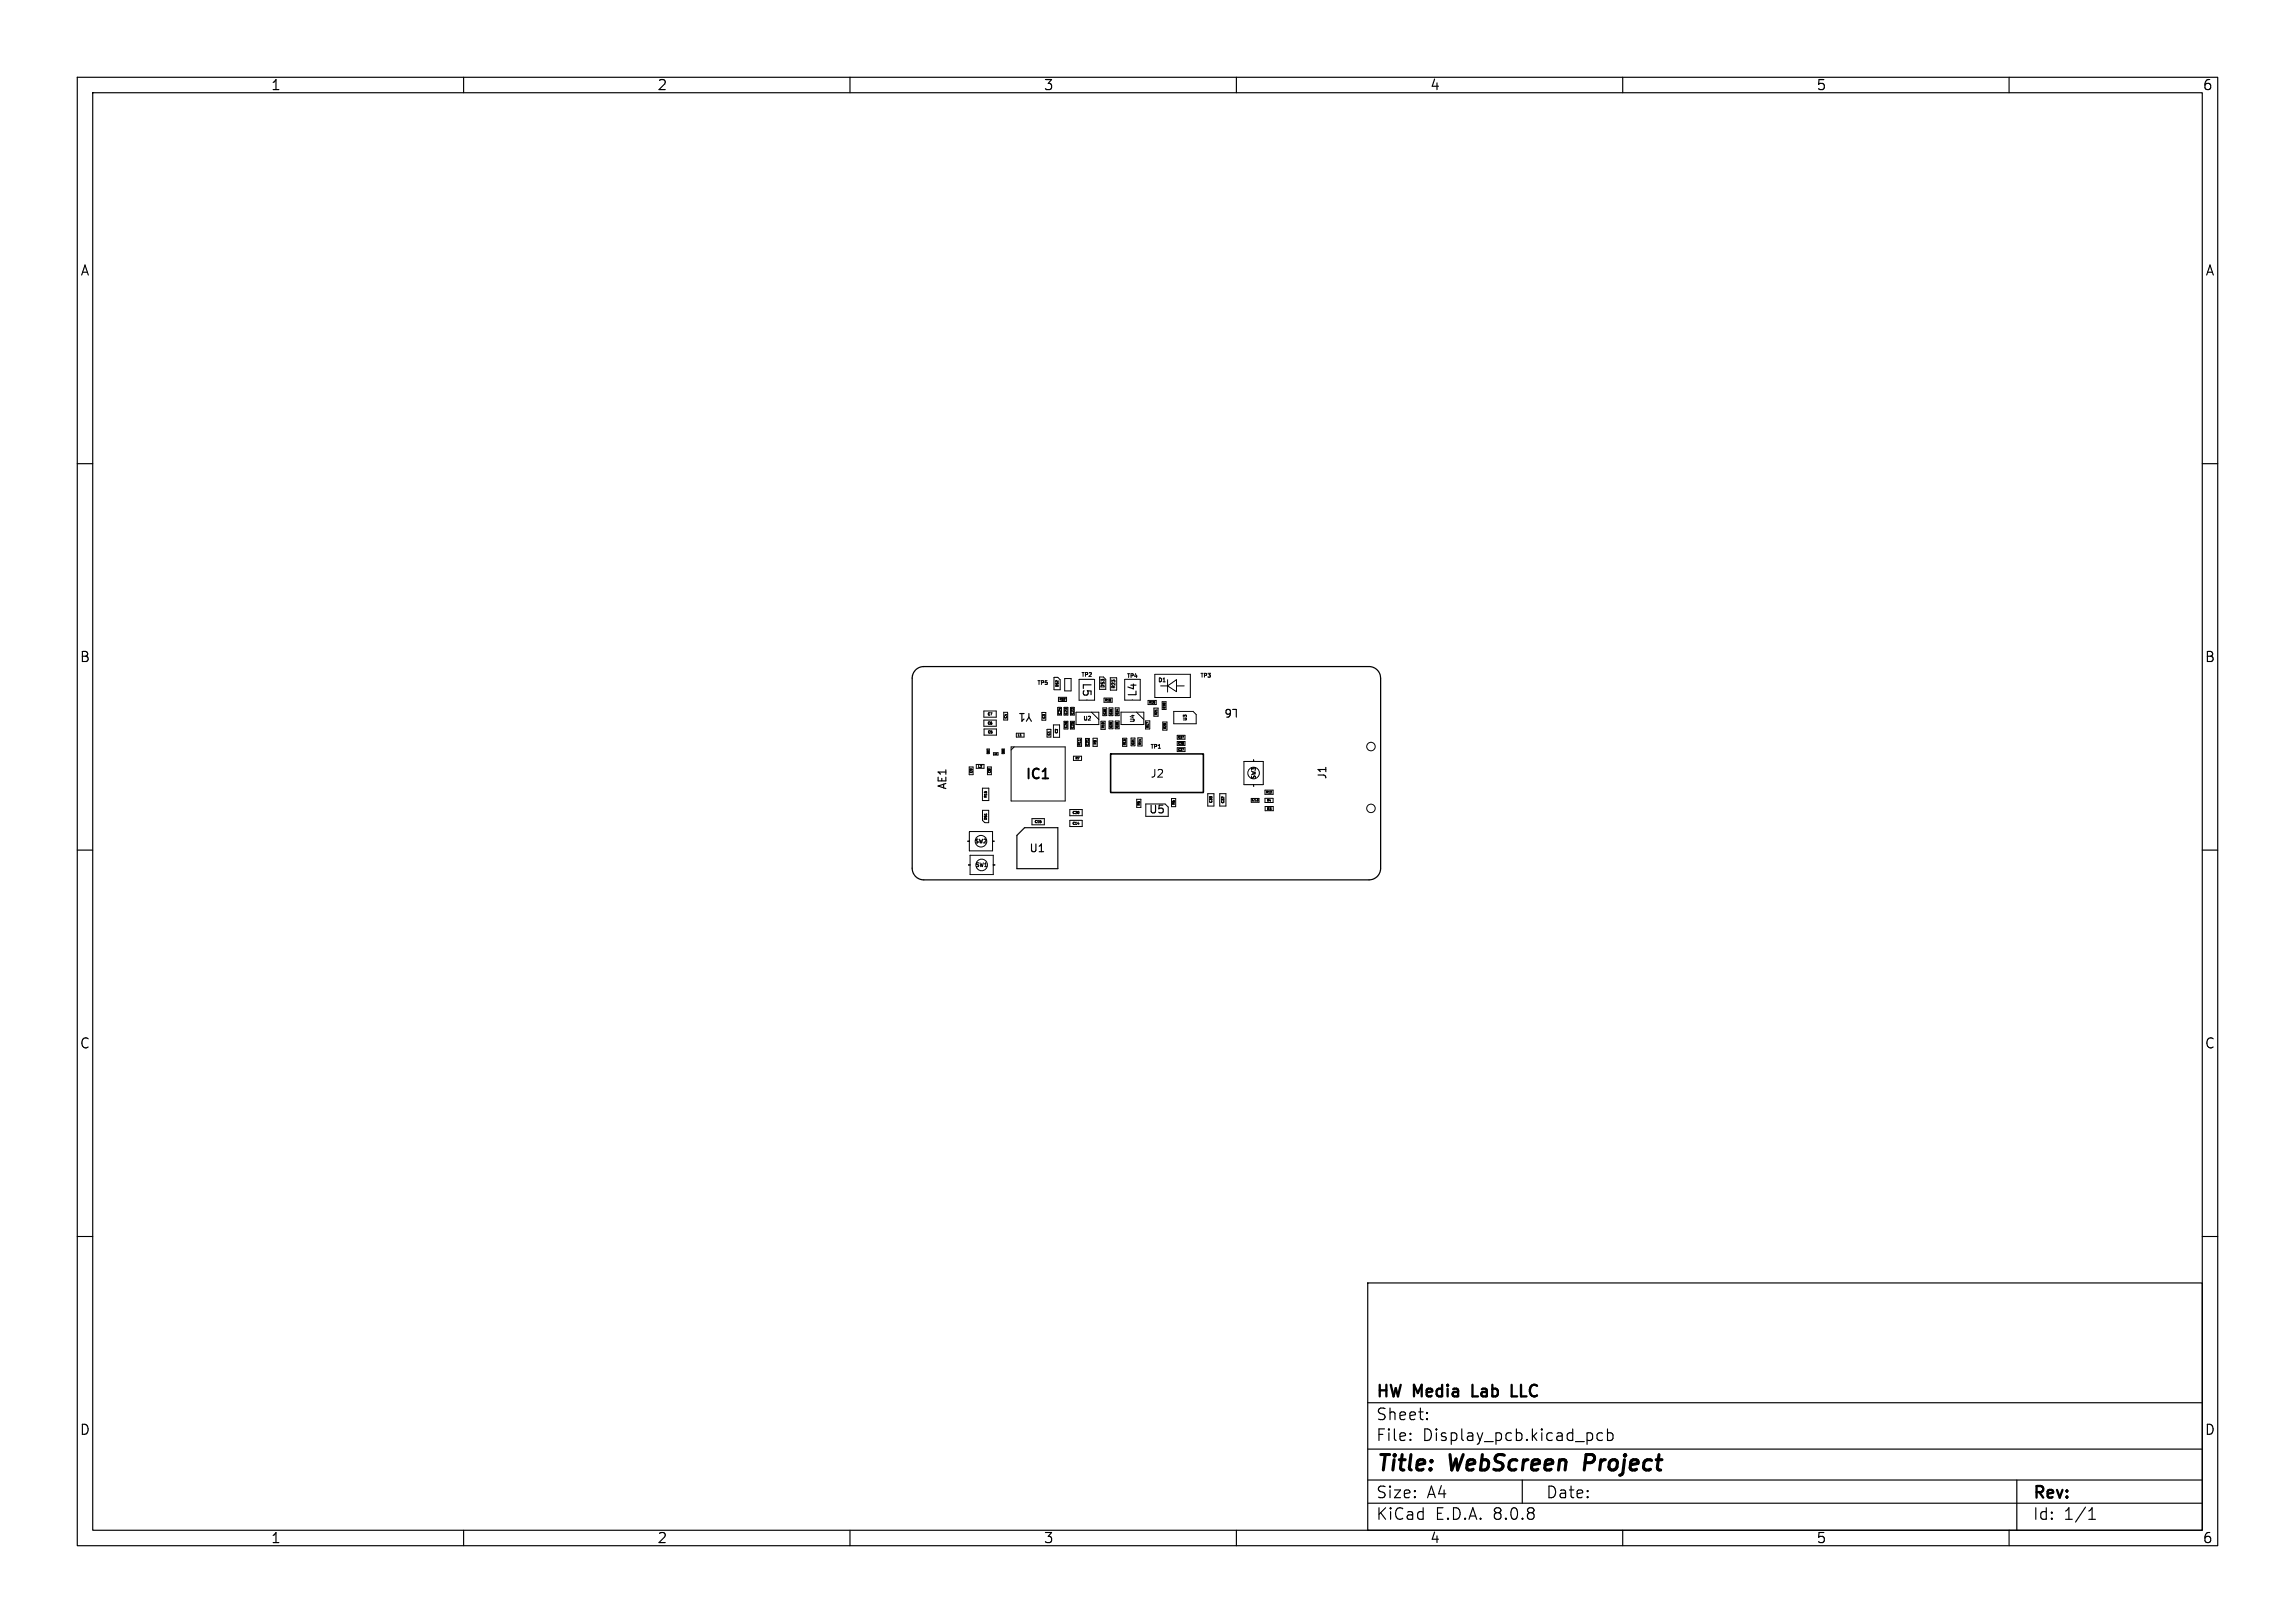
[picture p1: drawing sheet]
<svg xmlns="http://www.w3.org/2000/svg" width="297mm" height="210mm" viewBox="0 0 297 210" stroke-linecap="round" stroke-linejoin="round" font-family="sans-serif">
<defs><g id="words">
<g font-size="2.8">
<text x="178" y="190.9">Title:</text>
<text x="187.7" y="190.9">WebScreen</text>
<text x="205.9" y="190.9">Project</text>
</g>
<g font-size="2.1">
<text x="178" y="184">Sheet:</text>
<text x="178" y="181.2">HW</text>
<text x="183" y="181.2">Media</text>
<text x="191.2" y="181.2">Lab</text>
<text x="196.9" y="181.2">LLC</text>
<text x="178" y="186.7">File:</text>
<text x="184.1" y="186.7">Display_pcb.kicad_pcb</text>
<text x="178" y="196.9">KiCad</text>
<text x="178" y="194.1">Size:</text>
<text x="184.7" y="194.1">A4</text>
<text x="185.7" y="196.9">E.D.A.</text>
<text x="193.3" y="196.9">8.0.8</text>
<text x="200" y="194.1">Date:</text>
<text x="263" y="194.3">Rev:</text>
<text x="263" y="196.9">Id:</text>
<text x="267.1" y="196.9">1/1</text>
</g>
<g font-size="1.8">
<text x="35" y="11.9">1</text>
<text x="85" y="11.9">2</text>
<text x="135" y="11.9">3</text>
<text x="185" y="11.9">4</text>
<text x="235" y="11.9">5</text>
<text x="285" y="11.9">6</text>
<text x="10.3" y="35.9">A</text>
<text x="285.4" y="35.9">A</text>
<text x="10.3" y="85.9">B</text>
<text x="285.3" y="85.9">B</text>
<text x="132.6" y="101.2">IC1</text>
<text x="10.3" y="135.9">C</text>
<text x="285.3" y="135.9">C</text>
<text x="10.3" y="185.9">D</text>
<text x="285.3" y="185.9">D</text>
<text x="35" y="199.9">1</text>
<text x="85" y="199.9">2</text>
<text x="135" y="199.9">3</text>
<text x="185" y="199.9">4</text>
<text x="235" y="199.9">5</text>
<text x="285" y="199.9">6</text>
</g>
<g font-size="1.4">
<text x="139.9" y="88.2" transform="rotate(90 139.9 88.2)">L5</text>
<text x="133.7" y="92.1" transform="rotate(-180 133.7 92.1)">Y1</text>
<text x="147.3" y="90.3" transform="rotate(-90 147.3 90.3)">L4</text>
<text x="160.4" y="91.5" transform="rotate(-180 160.4 91.5)">L6</text>
<text x="148.9" y="100.7">J2</text>
<text x="171.8" y="100.9" transform="rotate(-90 171.8 100.9)">J1</text>
<text x="122.7" y="102.3" transform="rotate(-90 122.7 102.3)">AE1</text>
<text x="148.6" y="105.5">U5</text>
<text x="133.1" y="110.5">U1</text>
</g>
<g font-size=".7">
<text x="134.1" y="88.8">TP5</text>
<text x="139.8" y="87.7">TP2</text>
<text x="145.7" y="87.9">TP4</text>
<text x="149.8" y="88.4">D1</text>
<text x="155.2" y="87.8">TP3</text>
<text x="140.1" y="93.4">U2</text>
<text x="147" y="93.6" transform="rotate(-90 147 93.6)">U4</text>
<text x="148.8" y="97">TP1</text>
<text x="162.7" y="100.9" transform="rotate(-90 162.7 100.9)">SW3</text>
<text x="126.1" y="109.3">SW2</text>
<text x="126.1" y="112.4">SW1</text>
</g>
<g font-size=".6">
<text x="143" y="89" transform="rotate(-90 143 89)">DS3</text>
<text x="144.4" y="89.1" transform="rotate(-90 144.4 89.1)">R23</text>
<text x="153.6" y="93.3" transform="rotate(-90 153.6 93.3)">U3</text>
</g>
<g font-size=".4">
<text x="137.1" y="89" transform="rotate(-90 137.1 89)">DS2</text>
<text x="127.7" y="92.7">C7</text>
<text x="127.7" y="93.8">C6</text>
<text x="127.8" y="95">C5</text>
<text x="130.4" y="93" transform="rotate(-90 130.4 93)">C4</text>
<text x="131.6" y="95.4">L1</text>
<text x="135.4" y="93.1" transform="rotate(-90 135.4 93.1)">C3</text>
<text x="136" y="95.3" transform="rotate(-90 136 95.3)">C1</text>
<text x="137" y="95" transform="rotate(-90 137 95)">C2</text>
<text x="137.1" y="90.7">R32</text>
<text x="137.4" y="92.5" transform="rotate(-90 137.4 92.5)">C24</text>
<text x="138.2" y="94.3" transform="rotate(-90 138.2 94.3)">C26</text>
<text x="138.2" y="92.5" transform="rotate(-90 138.2 92.5)">C23</text>
<text x="139" y="94.4" transform="rotate(-90 139 94.4)">C25</text>
<text x="139" y="92.5" transform="rotate(-90 139 92.5)">C22</text>
<text x="142.9" y="94.3" transform="rotate(-90 142.9 94.3)">R10</text>
<text x="143" y="90.8">R18</text>
<text x="148.7" y="91.1">R19</text>
<text x="148.7" y="94.2" transform="rotate(-90 148.7 94.2)">R17</text>
<text x="149.8" y="92.6" transform="rotate(-90 149.8 92.6)">R21</text>
<text x="150.9" y="94.4" transform="rotate(-90 150.9 94.4)">R20</text>
<text x="125.9" y="100.1" transform="rotate(-90 125.9 100.1)">C9</text>
<text x="126.5" y="99.4">L2</text>
<text x="128.3" y="100.1" transform="rotate(-90 128.3 100.1)">C8</text>
<text x="139.2" y="98.3">R7</text>
<text x="140" y="96.6" transform="rotate(-90 140 96.6)">R11</text>
<text x="141" y="96.6" transform="rotate(-90 141 96.6)">C21</text>
<text x="142" y="96.4" transform="rotate(-90 142 96.4)">R9</text>
<text x="145.7" y="96.5" transform="rotate(-90 145.7 96.5)">R13</text>
<text x="147.7" y="96.4" transform="rotate(-90 147.7 96.4)">R14</text>
<text x="127.8" y="106.2" transform="rotate(-90 127.8 106.2)">DS1</text>
<text x="127.8" y="103.3" transform="rotate(-90 127.8 103.3)">R15</text>
<text x="133.8" y="106.6">C15</text>
<text x="138.7" y="106.8">C14</text>
<text x="138.7" y="105.4">C20</text>
<text x="147.6" y="104.3" transform="rotate(-90 147.6 104.3)">R5</text>
<text x="152.1" y="104.2" transform="rotate(-90 152.1 104.2)">R6</text>
<text x="157" y="104" transform="rotate(-90 157 104)">C33</text>
<text x="158.5" y="104" transform="rotate(-90 158.5 104)">C32</text>
<text x="161.9" y="103.8">C13</text>
<text x="163.8" y="102.7">R12</text>
<text x="163.9" y="104.9">R3</text>
<text x="163.9" y="103.8">R4</text>
</g>
<g font-size=".3">
<text x="143.2" y="92.5" transform="rotate(-90 143.2 92.5)">C36</text>
<text x="144" y="94.2" transform="rotate(-90 144 94.2)">C29</text>
<text x="144" y="92.5" transform="rotate(-90 144 92.5)">C35</text>
<text x="144.8" y="94.2" transform="rotate(-90 144.8 94.2)">C30</text>
<text x="144.8" y="92.5" transform="rotate(-90 144.8 92.5)">C34</text>
<text x="150.8" y="91.7" transform="rotate(-90 150.8 91.7)">C18</text>
<text x="152.5" y="95.6">C37</text>
<text x="146.8" y="96.4" transform="rotate(-90 146.8 96.4)">C31</text>
<text x="152.5" y="96.4">C28</text>
<text x="152.5" y="97.2">C27</text>
</g>
<g font-size=".2">
<text x="128" y="97.5" transform="rotate(-90 128 97.5)">C17</text>
<text x="128.7" y="97.7">L3</text>
<text x="130" y="97.5" transform="rotate(-90 130 97.5)">C16</text>
</g>
</g></defs>
<g fill="none" stroke="#000" stroke-width=".15">
<path d="M10 10h277v190h-277zM12 12h273v186h-273zM60 10v2M110 10v2M160 10v2M210 10v2M260 10v2M10 60h2M285 60h2M10 110h2M132.6 107.1h4.3v5.3h-5.3v-4.3zM285 110h2"/>
<path d="M10 160h2M177 166h108v32h-108zM285 160h2M60 198v2M110 198v2M160 198v2M177 194.5h108M177 191.5h108M177 187.5h108M177 181.5h108M182.5 186.3h.1l-.1 .1M182.5 186.3v.1"/>
<path d="M182.5 185.5v.1M182.5 185.5h.1l-.1 .1M184.7 183.6v.1M184.7 183.6h-.1l.1 .1M184.7 182.8v.1M184.7 182.8h-.1l.1 .1M197 191.5v3M206 185.5l.1 .2-.1 .6M207.4 185.5l-.4-.1-.3 .3v.4l.1 .2 .2 .1 .4-.1M208 185.5l.5-.1 .2 .3v.4l-.1 .2-.1 .1-.5-.1M208 184.9v1.5M210 198v2"/>
<path d="M260 198v2M261 191.5v6.5M270.3 196.6h.9M270.3 195.5l.4-.4v1.5"/>
</g>
<path d="M205.3 188.2l-.3 2" fill="none" stroke="#000" stroke-width=".4"/>
<path d="M190.6 179.2v1.5h.7M195.6 179.2v1.5h.7" fill="none" stroke="#000" stroke-width=".3"/>
<g fill="none" stroke="#000" stroke-width=".13">
<path d="M125.4 99.2h.5v1h-.5zM126.3 98.9h1v.5h-1zM127.3 93.2h1.6v.8h-1.6zM127.3 92h1.6v.8h-1.6zM127.4 94.3h1.5v.8h-1.5zM127.7 96.9h.3v.6h-.3zM127.8 99.2h.5v1h-.5zM128 97.1l-.2-.1v.1M128.6 97.4h.6v.3h-.6zM129.7 96.9h.3v.6h-.3zM129.9 97h.1M129.9 97h-.1"/>
<path d="M129.9 92.2h.5v1h-.5zM130.8 96.6h7v7h-7zM131.2 96.6l-.4 .4M131.5 94.9h1v.5h-1zM132 95.2h.2M134.8 92.2h.5v1h-.5zM135.5 94.4h.5v1h-.5zM135.9 94.6v.2M136.3 93.8h.8v1.6h-.8zM136.4 87.7h.5l.3 .3v1.3h-.8zM136.9 91.5h.5v1h-.5zM137 90.2h1v.6h-1z"/>
<path d="M137.2 91.6v.2M137.7 91.5h.5v1h-.5zM137.7 93.3h.5v1h-.5zM137.8 87.8h.8v1.6h-.8zM137.9 93.4h.2M138.5 91.5h.5v1h-.5zM138.5 93.3h.5v1h-.5zM138.6 91.7h.1M138.8 93.5h.1M138.9 91.7v.1M138.9 97.9h1.1v.5h-1.1zM139.3 92.2h2.9v1.6h-2.9z"/>
<path d="M139.4 95.5h.6v1.1h-.6zM139.6 87.9h2.1v2.7h-2.1zM139.8 95.7v.1M140.5 95.6h.5v1h-.5zM140.9 95.7v.1M141.2 92.2l1 .9M141.5 95.5h.5v1.1h-.5zM142.3 87.6h.5l.3 .3v1.3h-.8zM142.5 93.3h.5v1.1h-.5zM142.7 91.6h.5v1h-.5zM142.9 90.3h1v.6h-1zM143.5 91.6h.5v1h-.5z"/>
<path d="M143.5 93.3h.5v1h-.5zM143.7 87.7h.8v1.6h-.8zM144.3 91.6h.5v1h-.5zM144.3 93.3h.5v1h-.5zM145.1 92.2h2.9v1.6h-2.9zM145.3 95.5h.5v1.1h-.5zM145.6 87.9h2v2.7h-2zM146.4 95.5h.5v1h-.5zM146.7 95.7v.1M147.1 92.2l.9 .9M147.3 95.5h.5v1h-.5zM148.3 93.3h.5v1h-.5z"/>
<path d="M148.6 90.6h1v.6h-1zM149.3 91.6h.6v1.1h-.6zM149.4 87.3h4.6v3h-4.6zM149.7 91.8v.2M149.9 96.8h.3M150.2 88.8h.9M150.4 90.8h.5v1h-.5zM150.5 93.4h.5v1.1h-.5zM150.5 88.2h.3M151.1 88v1.6M151.1 88.8l1.2-.8v1.5zM151.9 92.1h2.5l.4 .4v1.2h-2.9z"/>
<path d="M152.3 88.8h.9M152.4 96h.9v.5h-.9zM152.4 95.2h.9v.5h-.9zM152.4 96.8h.9v.5h-.9zM161 98.5h2.5v3h-2.5zM162.2 98.3v.2M125.2 108.9h.3M125.3 111.9h.2M125.5 107.6h3v2.5h-3zM125.5 110.7h3v2.5h-3zM127.1 102h.9v1.6h-.9zM127.1 104.9h.8v1.6h-.5l-.3-.3z"/>
<path d="M127.5 102.4h.2M127.7 105.3v.1M128.5 108.9h.1M128.5 111.9h.2M133.5 105.9h1.6v.8h-1.6zM134.7 106.3v.1M138.5 106.2h1.6v.8h-1.6zM138.5 104.8h1.6v.8h-1.6zM139.5 106.6h.1M139.6 105v.2M147.1 103.4h.5v1.1h-.5zM148.3 104h2.5l.4 .4v1.2h-2.9"/>
<path d="M151.6 103.3h.5v1.1h-.5zM156.3 102.7h.8v1.6h-.8zM157.8 102.7h.8v1.6h-.8zM158.1 103.1h.1M158.4 103.1v.2M161.9 103.3h1v.5h-1zM162.2 101.5v.2M163.7 103.3h1.1v.5h-1.1zM163.7 102.2h1.1v.6h-1.1zM163.7 104.4h1.1v.5h-1.1z"/>
<circle cx="177.4" cy="96.6" r=".55"/>
<circle cx="126.9" cy="108.8" r=".75"/>
<circle cx="127" cy="111.9" r=".75"/>
<circle cx="162.2" cy="100" r=".75"/>
<circle cx="177.4" cy="104.6" r=".55"/>
</g>
<path d="M134.9 100.7h.8" fill="none" stroke="#000" stroke-width=".25"/>
<g fill="#000" stroke="#000" stroke-width=".13">
<circle cx="140.6" cy="90.5" r=".01"/>
<circle cx="162.2" cy="98.5" r=".01"/>
<circle cx="162.2" cy="98.3" r=".01"/>
<circle cx="125.2" cy="108.8" r=".01"/>
<circle cx="125.3" cy="111.9" r=".01"/>
<circle cx="125.5" cy="108.8" r=".01"/>
<circle cx="125.5" cy="111.9" r=".01"/>
<circle cx="128.5" cy="108.8" r=".01"/>
<circle cx="128.5" cy="111.9" r=".01"/>
<circle cx="128.7" cy="108.8" r=".01"/>
<circle cx="128.7" cy="111.9" r=".01"/>
<circle cx="162.2" cy="101.5" r=".01"/>
<circle cx="162.2" cy="101.7" r=".01"/>
</g>
<path d="M143.7 97.5h12v5h-12z" fill="none" stroke="#000" stroke-width=".2"/>
<path d="M118.5 86.7l.5-.4h.5h57.7a1.5 1.5 0 0 1 1.5 1.5v24.6a1.5 1.5 0 0 1-1.5 1.5l-57.7-.1a1.5 1.5 0 0 1-1.4-1.4v-24.7l.1-.6z" fill="none" stroke="#000" stroke-width=".16"/>
<use href="#words"/>
</svg>
